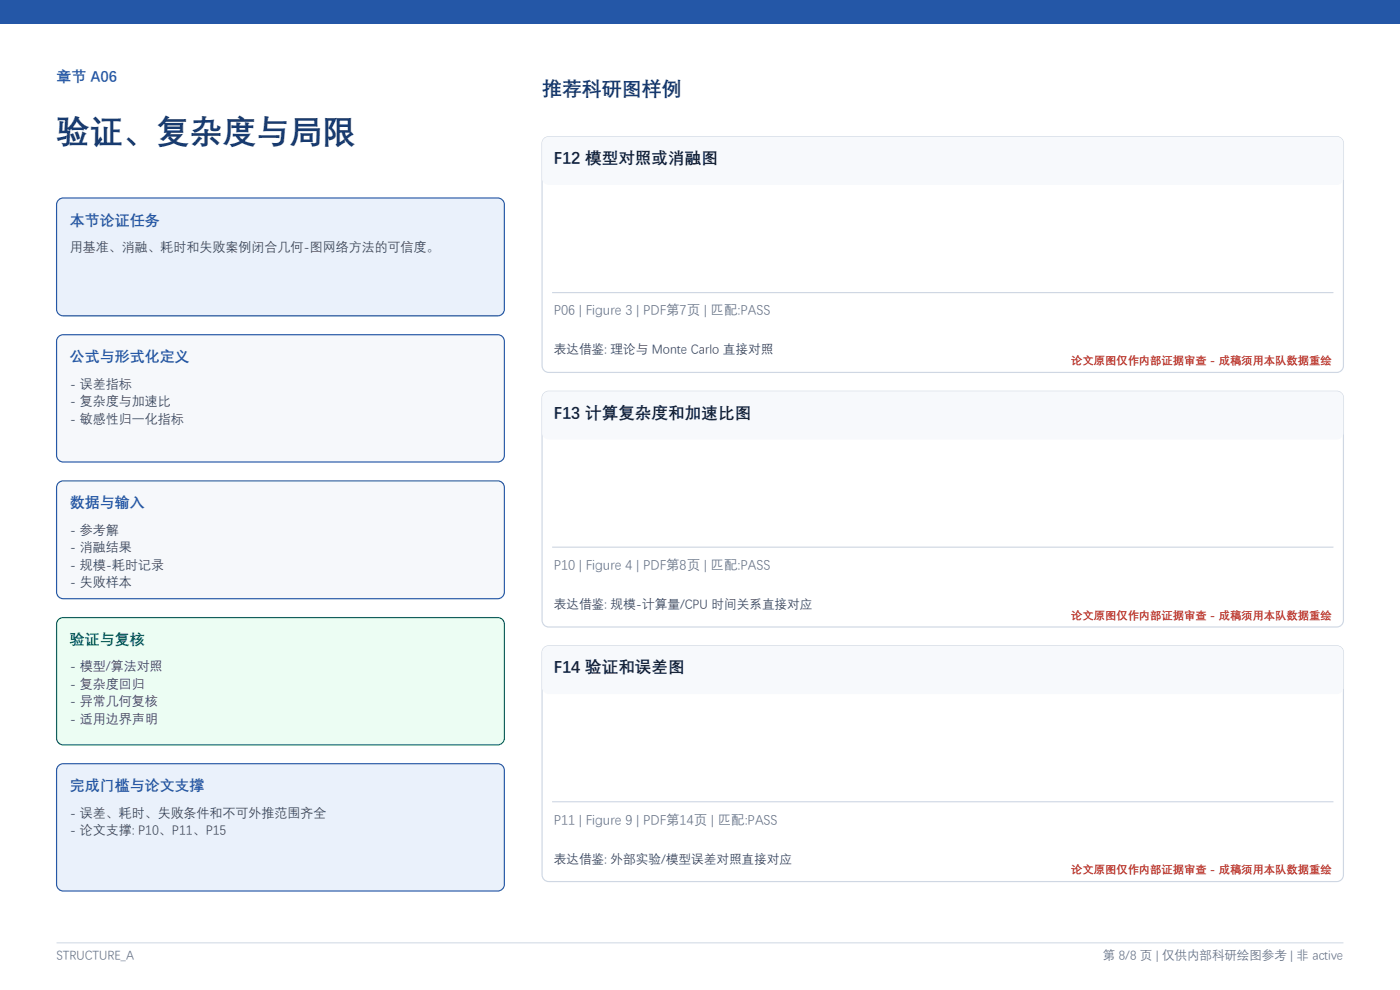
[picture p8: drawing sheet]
<svg xmlns="http://www.w3.org/2000/svg" width="297mm" height="210mm" viewBox="0 0 297 210" stroke-linecap="round" stroke-linejoin="round" font-family="sans-serif">
<defs><g id="words">
<text font-size="7.1" fill="#183b70" x="12" y="30.1">验证、复杂度与局限</text>
<text font-size="4.2" fill="#183b70" x="115" y="20.2">推荐科研图样例</text>
<g font-size="3.5" fill="#172234">
<text x="117.5" y="34.6">F12 模型对照或消融图</text>
<text x="117.5" y="88.6">F13 计算复杂度和加速比图</text>
<text x="117.5" y="142.6">F14 验证和误差图</text>
</g>
<g font-size="3.2" fill="#2457a7">
<text x="12" y="17.2">章节 A06</text>
<text x="14.8" y="47.6">本节论证任务</text>
<text x="14.8" y="76.6">公式与形式化定义</text>
<text x="14.8" y="107.6">数据与输入</text>
<text x="14.8" y="167.6">完成门槛与论文支撑</text>
</g>
<text font-size="3.2" fill="#067647" x="14.8" y="136.6">验证与复核</text>
<g font-size="2.9" fill="#667085">
<text x="117.5" y="66.7">P06 | Figure 3 | PDF第7页 | 匹配:PASS</text>
<text x="117.5" y="120.7">P10 | Figure 4 | PDF第8页 | 匹配:PASS</text>
<text x="117.5" y="174.7">P11 | Figure 9 | PDF第14页 | 匹配:PASS</text>
</g>
<g font-size="2.8" fill="#344054">
<text x="14.8" y="53.2">用基准、消融、耗时和失败案例闭合几何-图网络方法的可信度。</text>
<text x="14.8" y="82.2">- 误差指标</text>
<text x="14.8" y="85.9">- 复杂度与加速比</text>
<text x="14.8" y="89.6">- 敏感性归一化指标</text>
<text x="14.8" y="113.2">- 参考解</text>
<text x="14.8" y="116.9">- 消融结果</text>
<text x="14.8" y="120.6">- 规模-耗时记录</text>
<text x="14.8" y="124.3">- 失败样本</text>
<text x="14.8" y="142.2">- 模型/算法对照</text>
<text x="14.8" y="145.9">- 复杂度回归</text>
<text x="14.8" y="149.6">- 异常几何复核</text>
<text x="14.8" y="153.3">- 适用边界声明</text>
<text x="14.8" y="173.2">- 误差、耗时、失败条件和不可外推范围齐全</text>
<text x="14.8" y="176.9">- 论文支撑: P10、P11、P15</text>
</g>
<g font-size="2.7" fill="#344054">
<text x="117.5" y="75">表达借鉴: 理论与 Monte Carlo 直接对照</text>
<text x="117.5" y="129">表达借鉴: 规模-计算量/CPU 时间关系直接对应</text>
<text x="117.5" y="183">表达借鉴: 外部实验/模型误差对照直接对应</text>
</g>
<g font-size="2.6" fill="#667085">
<text x="12" y="203.5">STRUCTURE_A</text>
<text x="234" y="203.5">第 8/8 页 | 仅供内部科研绘图参考 | 非 active</text>
</g>
<g font-size="2.4" fill="#b42318">
<text x="227.2" y="77.2">论文原图仅作内部证据审查 - 成稿须用本队数据重绘</text>
<text x="227.2" y="131.2">论文原图仅作内部证据审查 - 成稿须用本队数据重绘</text>
<text x="227.2" y="185.2">论文原图仅作内部证据审查 - 成稿须用本队数据重绘</text>
</g>
</g></defs>
<path d="M0 0h297v5h-297z" fill-rule="evenodd" fill="#2457a7"/>
<path d="M12 200h273" fill="none" stroke="#cfd7e3" stroke-width=".21"/>
<path d="M12.3 42.6l.7-.5 .4-.1h92.2a1.41 1.41 0 0 1 1.4 1.4v22.2a1.41 1.41 0 0 1-1.4 1.4h-92.2a1.41 1.41 0 0 1-1.4-1.4v-22.2z" fill-rule="evenodd" fill="#eaf1fb" stroke="#2457a7" stroke-width=".25"/>
<g fill="#f6f8fb" stroke="#2457a7" stroke-width=".25">
<path d="M12.3 71.6l.7-.5 .4-.1h92.2a1.41 1.41 0 0 1 1.4 1.4v24.2a1.41 1.41 0 0 1-1.4 1.4h-92.2a1.41 1.41 0 0 1-1.4-1.4v-24.2z" fill-rule="evenodd"/>
<path d="M12.3 102.6l.7-.5 .4-.1h92.2a1.41 1.41 0 0 1 1.4 1.4v22.2a1.41 1.41 0 0 1-1.4 1.4h-92.2a1.41 1.41 0 0 1-1.4-1.4v-22.2z" fill-rule="evenodd"/>
</g>
<path d="M12.6 131.3l.8-.3h92.2a1.41 1.41 0 0 1 1.4 1.4v24.2a1.41 1.41 0 0 1-1.4 1.4h-92.2a1.41 1.41 0 0 1-1.4-1.4v-24.2l.1-.4z" fill-rule="evenodd" fill="#ecfdf3" stroke="#067647" stroke-width=".25"/>
<path d="M12.6 162.3l.8-.3h92.2a1.41 1.41 0 0 1 1.4 1.4v24.2a1.41 1.41 0 0 1-1.4 1.4h-92.2a1.41 1.41 0 0 1-1.4-1.4v-24.2l.1-.4z" fill-rule="evenodd" fill="#eaf1fb" stroke="#2457a7" stroke-width=".25"/>
<path d="M115.6 29.3l.8-.3h167.2a1.41 1.41 0 0 1 1.4 1.4v47.2a1.41 1.41 0 0 1-1.4 1.4h-167.2a1.41 1.41 0 0 1-1.4-1.4v-47.2l.1-.4z" fill-rule="evenodd" fill="#fff" stroke="#cfd7e3" stroke-width=".25"/>
<path d="M115.6 29.3l.8-.3h167.2a1.41 1.41 0 0 1 1.4 1.4v7.4a1.41 1.41 0 0 1-1.4 1.4h-167.2a1.41 1.41 0 0 1-1.4-1.4v-7.4l.1-.4z" fill-rule="evenodd" fill="#f7f9fc"/>
<path d="M117.1 62.1h165.8" fill="none" stroke="#cfd7e3" stroke-width=".25"/>
<path d="M115.6 83.3l.8-.3h167.2a1.41 1.41 0 0 1 1.4 1.4v47.2a1.41 1.41 0 0 1-1.4 1.4h-167.2a1.41 1.41 0 0 1-1.4-1.4v-47.2l.1-.4z" fill-rule="evenodd" fill="#fff" stroke="#cfd7e3" stroke-width=".25"/>
<path d="M115.6 83.3l.8-.3h167.2a1.41 1.41 0 0 1 1.4 1.4v7.4a1.41 1.41 0 0 1-1.4 1.4h-167.2a1.41 1.41 0 0 1-1.4-1.4v-7.4l.1-.4z" fill-rule="evenodd" fill="#f7f9fc"/>
<path d="M117.1 116.1h165.8" fill="none" stroke="#cfd7e3" stroke-width=".25"/>
<path d="M115.6 137.3l.8-.3h167.2a1.41 1.41 0 0 1 1.4 1.4v47.2a1.41 1.41 0 0 1-1.4 1.4h-167.2a1.41 1.41 0 0 1-1.4-1.4v-47.2l.1-.4z" fill-rule="evenodd" fill="#fff" stroke="#cfd7e3" stroke-width=".25"/>
<path d="M115.6 137.3l.8-.3h167.2a1.41 1.41 0 0 1 1.4 1.4v7.4a1.41 1.41 0 0 1-1.4 1.4h-167.2a1.41 1.41 0 0 1-1.4-1.4v-7.4l.1-.4z" fill-rule="evenodd" fill="#f7f9fc"/>
<path d="M117.1 170.1h165.8" fill="none" stroke="#cfd7e3" stroke-width=".25"/>
<use href="#words"/>
</svg>
